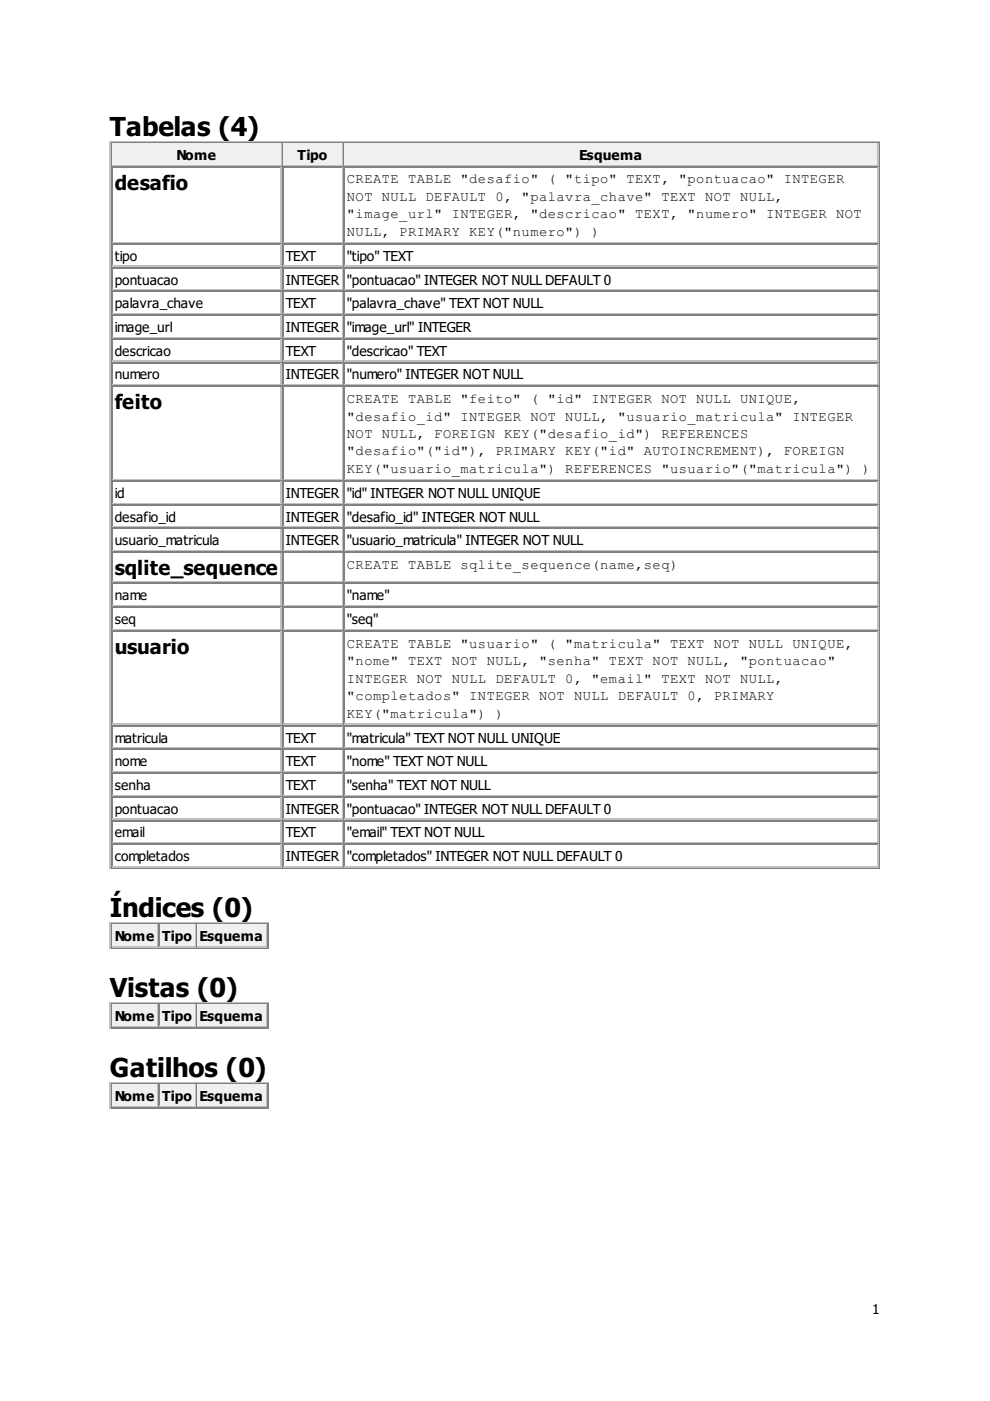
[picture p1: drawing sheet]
<svg xmlns="http://www.w3.org/2000/svg" width="210mm" height="297mm" viewBox="0 0 210 297" stroke-linecap="round" stroke-linejoin="round" font-family="sans-serif">
<defs><g id="words">
<g font-size="5.6">
<text x="23.3" y="28.8">Tabelas (4)</text>
<text x="23.3" y="194.5">Índices (0)</text>
<text x="23.3" y="211.4">Vistas (0)</text>
<text x="23.3" y="228.3">Gatilhos (0)</text>
</g>
<g font-size="4.2">
<text x="24.3" y="40.2">desafio</text>
<text x="24.3" y="86.8">feito</text>
<text x="24.3" y="122">sqlite_sequence</text>
<text x="24.3" y="138.6">usuario</text>
</g>
<g font-size="2.9">
<text x="37.4" y="33.9">Nome</text>
<text x="63.1" y="33.9">Tipo</text>
<text x="122.8" y="33.9">Esquema</text>
<text x="73.6" y="38.9">CREATE TABLE &quot;desafio&quot; ( &quot;tipo&quot; TEXT, &quot;pontuacao&quot; INTEGER</text>
<text x="73.6" y="42.6">NOT NULL DEFAULT 0, &quot;palavra_chave&quot; TEXT NOT NULL,</text>
<text x="73.6" y="46.3">&quot;image_url&quot; INTEGER, &quot;descricao&quot; TEXT, &quot;numero&quot; INTEGER NOT</text>
<text x="73.6" y="50">NULL, PRIMARY KEY(&quot;numero&quot;) )</text>
<text x="24.3" y="55.3">tipo</text>
<text x="60.6" y="55.3">TEXT</text>
<text x="73.6" y="55.3">&quot;tipo&quot; TEXT</text>
<text x="24.3" y="60.3">pontuacao</text>
<text x="24.3" y="65.4">palavra_chave</text>
<text x="60.6" y="60.3">INTEGER</text>
<text x="60.6" y="65.4">TEXT</text>
<text x="73.6" y="60.3">&quot;pontuacao&quot; INTEGER NOT NULL DEFAULT 0</text>
<text x="73.6" y="65.4">&quot;palavra_chave&quot; TEXT NOT NULL</text>
<text x="24.3" y="70.4">image_url</text>
<text x="60.6" y="70.4">INTEGER</text>
<text x="73.6" y="70.4">&quot;image_url&quot; INTEGER</text>
<text x="24.3" y="75.4">descricao</text>
<text x="60.6" y="75.4">TEXT</text>
<text x="73.6" y="75.4">&quot;descricao&quot; TEXT</text>
<text x="24.3" y="80.4">numero</text>
<text x="60.6" y="80.4">INTEGER</text>
<text x="73.6" y="80.4">&quot;numero&quot; INTEGER NOT NULL</text>
<text x="73.6" y="85.5">CREATE TABLE &quot;feito&quot; ( &quot;id&quot; INTEGER NOT NULL UNIQUE,</text>
<text x="73.6" y="89.2">&quot;desafio_id&quot; INTEGER NOT NULL, &quot;usuario_matricula&quot; INTEGER</text>
<text x="73.6" y="92.9">NOT NULL, FOREIGN KEY(&quot;desafio_id&quot;) REFERENCES</text>
<text x="73.6" y="96.6">&quot;desafio&quot;(&quot;id&quot;), PRIMARY KEY(&quot;id&quot; AUTOINCREMENT), FOREIGN</text>
<text x="73.6" y="100.3">KEY(&quot;usuario_matricula&quot;) REFERENCES &quot;usuario&quot;(&quot;matricula&quot;) )</text>
<text x="24.3" y="105.6">id</text>
<text x="60.6" y="105.6">INTEGER</text>
<text x="73.6" y="105.6">&quot;id&quot; INTEGER NOT NULL UNIQUE</text>
<text x="24.3" y="110.6">desafio_id</text>
<text x="60.6" y="110.6">INTEGER</text>
<text x="73.6" y="110.6">&quot;desafio_id&quot; INTEGER NOT NULL</text>
<text x="24.3" y="115.6">usuario_matricula</text>
<text x="60.6" y="115.6">INTEGER</text>
<text x="73.6" y="115.6">&quot;usuario_matricula&quot; INTEGER NOT NULL</text>
<text x="73.6" y="120.6">CREATE TABLE sqlite_sequence(name,seq)</text>
<text x="24.3" y="127.3">name</text>
<text x="73.6" y="127.3">&quot;name&quot;</text>
<text x="24.3" y="132.3">seq</text>
<text x="73.6" y="132.3">&quot;seq&quot;</text>
<text x="73.6" y="137.3">CREATE TABLE &quot;usuario&quot; ( &quot;matricula&quot; TEXT NOT NULL UNIQUE,</text>
<text x="73.6" y="141">&quot;nome&quot; TEXT NOT NULL, &quot;senha&quot; TEXT NOT NULL, &quot;pontuacao&quot;</text>
<text x="73.6" y="144.7">INTEGER NOT NULL DEFAULT 0, &quot;email&quot; TEXT NOT NULL,</text>
<text x="73.6" y="148.4">&quot;completados&quot; INTEGER NOT NULL DEFAULT 0, PRIMARY</text>
<text x="73.6" y="152.1">KEY(&quot;matricula&quot;) )</text>
<text x="24.3" y="157.4">matricula</text>
<text x="60.6" y="157.4">TEXT</text>
<text x="73.6" y="157.4">&quot;matricula&quot; TEXT NOT NULL UNIQUE</text>
<text x="24.3" y="162.5">nome</text>
<text x="24.3" y="167.5">senha</text>
<text x="60.6" y="162.5">TEXT</text>
<text x="60.6" y="167.5">TEXT</text>
<text x="73.6" y="162.5">&quot;nome&quot; TEXT NOT NULL</text>
<text x="73.6" y="167.5">&quot;senha&quot; TEXT NOT NULL</text>
<text x="24.3" y="172.5">pontuacao</text>
<text x="60.6" y="172.5">INTEGER</text>
<text x="73.6" y="172.5">&quot;pontuacao&quot; INTEGER NOT NULL DEFAULT 0</text>
<text x="24.3" y="177.5">email</text>
<text x="60.6" y="177.5">TEXT</text>
<text x="73.6" y="177.5">&quot;email&quot; TEXT NOT NULL</text>
<text x="24.3" y="182.6">completados</text>
<text x="60.6" y="182.6">INTEGER</text>
<text x="73.6" y="182.6">&quot;completados&quot; INTEGER NOT NULL DEFAULT 0</text>
<text x="24.3" y="199.5">Nome</text>
<text x="34.4" y="199.5">Tipo</text>
<text x="42.3" y="199.5">Esquema</text>
<text x="24.3" y="216.4">Nome</text>
<text x="34.4" y="216.4">Tipo</text>
<text x="42.3" y="216.4">Esquema</text>
<text x="24.3" y="233.4">Nome</text>
<text x="34.4" y="233.4">Tipo</text>
<text x="42.3" y="233.4">Esquema</text>
<text x="184.9" y="278.6">1</text>
</g>
</g></defs>
<path d="M23.4 29.9v154.2M23.5 30h163M23.8 35.1h36M59.7 30.4v4.5" fill="none" stroke="#c0c0c0" stroke-width=".26"/>
<path d="M23.7 30.2v5M23.8 30.3h36M186.4 30.2v153.7M23.5 184h163" fill="none" stroke="#808080" stroke-width=".26"/>
<g fill="#f0f0f0">
<path d="M23.8 30.4h35.7v4.5h-35.7z"/>
<path d="M37.3 31h8.7v3.4h-8.7z"/>
</g>
<path d="M59.9 30.2v5M60.1 30.3h12.7" fill="none" stroke="#808080" stroke-width=".26"/>
<path d="M60.1 35.1h12.7M72.6 30.4v4.5" fill="none" stroke="#c0c0c0" stroke-width=".26"/>
<g fill="#f0f0f0">
<path d="M60.1 30.4h12.4v4.5h-12.4z"/>
<path d="M63 31h6.6v3.4h-6.6z"/>
</g>
<path d="M72.9 30.2v5M73 30.3h113.3" fill="none" stroke="#808080" stroke-width=".26"/>
<path d="M73 35.1h113.3M186.1 30.4v4.5" fill="none" stroke="#c0c0c0" stroke-width=".26"/>
<g fill="#f0f0f0">
<path d="M73 30.4h113v4.5h-113z"/>
<path d="M122.8 31h13.5v3.4h-13.5z"/>
</g>
<g fill="none" stroke="#808080" stroke-width=".26">
<path d="M23.7 35.2v148.7M23.8 35.3h36M59.9 35.2v148.7M60.1 35.3h12.7M72.9 35.2v148.7M73 35.3h113.3M23.8 51.7h36M23.8 56.8h36M60.1 51.7h12.7M60.1 56.8h12.7M73 51.7h113.3M73 56.8h113.3"/>
<path d="M23.8 61.8h36M23.8 66.8h36M23.8 71.8h36M23.8 76.9h36M60.1 61.8h12.7M60.1 66.8h12.7M60.1 71.8h12.7M60.1 76.9h12.7M73 61.8h113.3M73 66.8h113.3M73 71.8h113.3M73 76.9h113.3"/>
<path d="M23.8 81.9h36M60.1 81.9h12.7M73 81.9h113.3M23.8 102h36M23.8 107h36M23.8 112.1h36M23.8 117.1h36M60.1 102h12.7M60.1 107h12.7M60.1 112.1h12.7M60.1 117.1h12.7M73 102h113.3"/>
<path d="M73 107h113.3M73 112.1h113.3M73 117.1h113.3M23.8 123.7h36M23.8 128.7h36M23.8 133.7h36M60.1 123.7h12.7M60.1 128.7h12.7M60.1 133.7h12.7M73 123.7h113.3M73 128.7h113.3M73 133.7h113.3"/>
<path d="M23.8 153.9h36M23.8 158.9h36M60.1 153.9h12.7M60.1 158.9h12.7M73 153.9h113.3M73 158.9h113.3M23.8 163.9h36M23.8 168.9h36M23.8 174h36M23.8 179h36M60.1 163.9h12.7M60.1 168.9h12.7"/>
<path d="M60.1 174h12.7M60.1 179h12.7M73 163.9h113.3M73 168.9h113.3M73 174h113.3M73 179h113.3M23.7 195.8v5M23.8 195.9h9.8M56.8 195.8v5M23.5 201h33.4"/>
</g>
<g fill="none" stroke="#c0c0c0" stroke-width=".26">
<path d="M59.7 35.5v15.8M72.6 35.5v15.8M186.1 35.5v15.8M23.8 51.5h36M23.8 56.5h36M59.7 51.9v4.5M59.7 56.9v4.5M60.1 51.5h12.7M60.1 56.5h12.7M72.6 51.9v4.5M72.6 56.9v4.5M73 51.5h113.3"/>
<path d="M73 56.5h113.3M186.1 51.9v4.5M186.1 56.9v4.5M23.8 61.5h36M23.8 66.5h36M23.8 71.6h36M23.8 76.6h36M59.7 61.9v4.5M59.7 66.9v4.5M59.7 72v4.5M59.7 77v4.5M60.1 61.5h12.7"/>
<path d="M60.1 66.5h12.7M60.1 71.6h12.7M60.1 76.6h12.7M72.6 61.9v4.5M72.6 66.9v4.5M72.6 72v4.5M72.6 77v4.5M73 61.5h113.3M73 66.5h113.3M73 71.6h113.3M73 76.6h113.3M186.1 61.9v4.5"/>
<path d="M186.1 66.9v4.5M186.1 72v4.5M186.1 77v4.5M23.8 81.6h36M59.7 82v19.6M60.1 81.6h12.7M72.6 82v19.6M73 81.6h113.3M186.1 82v19.6M23.8 101.7h36M23.8 106.8h36M23.8 111.8h36"/>
<path d="M23.8 116.8h36M59.7 102.1v4.5M59.7 107.2v4.5M59.7 112.2v4.5M59.7 117.2v6.1M60.1 101.7h12.7M60.1 106.8h12.7M60.1 111.8h12.7M60.1 116.8h12.7M72.6 102.1v4.5M72.6 107.2v4.5M72.6 112.2v4.5"/>
<path d="M72.6 117.2v6.1M73 101.7h113.3M73 106.8h113.3M73 111.8h113.3M73 116.8h113.3M186.1 102.1v4.5M186.1 107.2v4.5M186.1 112.2v4.5M186.1 117.2v6.1M23.8 123.4h36M23.8 128.5h36M23.8 133.5h36"/>
<path d="M59.7 123.8v4.5M59.7 128.9v4.4M59.7 133.9v19.6M60.1 123.4h12.7M60.1 128.5h12.7M60.1 133.5h12.7M72.6 123.8v4.5M72.6 128.9v4.4M72.6 133.9v19.6M73 123.4h113.3M73 128.5h113.3M73 133.5h113.3"/>
<path d="M186.1 123.8v4.5M186.1 128.9v4.4M186.1 133.9v19.6M23.8 153.6h36M23.8 158.6h36M59.7 154v4.5M59.7 159v4.5M60.1 153.6h12.7M60.1 158.6h12.7M72.6 154v4.5M72.6 159v4.5M73 153.6h113.3"/>
<path d="M73 158.6h113.3M186.1 154v4.5M186.1 159v4.5M23.8 163.6h36M23.8 168.7h36M23.8 173.7h36M23.8 178.7h36M59.7 164v4.5M59.7 169.1v4.5M59.7 174.1v4.5M59.7 179.1v4.5M60.1 163.6h12.7"/>
<path d="M60.1 168.7h12.7M60.1 173.7h12.7M60.1 178.7h12.7M72.6 164v4.5M72.6 169.1v4.5M72.6 174.1v4.5M72.6 179.1v4.5M73 163.6h113.3M73 168.7h113.3M73 173.7h113.3M73 178.7h113.3M186.1 164v4.5"/>
<path d="M186.1 169.1v4.5M186.1 174.1v4.5M186.1 179.1v4.5M23.4 195.5v5.6M23.5 195.7h33.4M23.8 183.8h36M33.5 196.1v4.5M60.1 183.8h12.7M73 183.8h113.3M23.8 200.7h9.8"/>
</g>
<g fill="#f0f0f0">
<path d="M23.8 196.1h9.5v4.5h-9.5z"/>
<path d="M24.3 196.6h8.5v3.4h-8.5z"/>
</g>
<path d="M33.7 195.8v5M33.9 195.9h7.6" fill="none" stroke="#808080" stroke-width=".26"/>
<path d="M41.4 196.1v4.5M33.9 200.7h7.6" fill="none" stroke="#c0c0c0" stroke-width=".26"/>
<g fill="#f0f0f0">
<path d="M33.9 196.1h7.4v4.5h-7.4z"/>
<path d="M34.4 196.6h6.3v3.4h-6.3z"/>
</g>
<path d="M41.7 195.8v5M41.8 195.9h14.8" fill="none" stroke="#808080" stroke-width=".26"/>
<path d="M56.5 196.1v4.5M41.8 200.7h14.8" fill="none" stroke="#c0c0c0" stroke-width=".26"/>
<g fill="#f0f0f0">
<path d="M41.8 196.1h14.6v4.5h-14.6z"/>
<path d="M42.3 196.6h13.5v3.4h-13.5z"/>
</g>
<path d="M23.4 212.5v5.5M23.5 212.6h33.4M23.8 217.6h9.8M33.5 213v4.5" fill="none" stroke="#c0c0c0" stroke-width=".26"/>
<path d="M23.5 217.9h33.4M23.7 212.7v5.1M23.8 212.9h9.8M56.8 212.7v5.1" fill="none" stroke="#808080" stroke-width=".26"/>
<g fill="#f0f0f0">
<path d="M23.8 213h9.5v4.5h-9.5z"/>
<path d="M24.3 213.5h8.5v3.5h-8.5z"/>
</g>
<path d="M33.7 212.7v5.1M33.9 212.9h7.6" fill="none" stroke="#808080" stroke-width=".26"/>
<path d="M33.9 217.6h7.6M41.4 213v4.5" fill="none" stroke="#c0c0c0" stroke-width=".26"/>
<g fill="#f0f0f0">
<path d="M33.9 213h7.4v4.5h-7.4z"/>
<path d="M34.4 213.5h6.3v3.5h-6.3z"/>
</g>
<path d="M41.7 212.7v5.1M41.8 212.9h14.8" fill="none" stroke="#808080" stroke-width=".26"/>
<path d="M41.8 217.6h14.8M56.5 213v4.5" fill="none" stroke="#c0c0c0" stroke-width=".26"/>
<g fill="#f0f0f0">
<path d="M41.8 213h14.6v4.5h-14.6z"/>
<path d="M42.3 213.5h13.5v3.5h-13.5z"/>
</g>
<path d="M23.4 229.4v5.5M23.5 229.5h33.4M23.8 234.6h9.8M33.5 229.9v4.5" fill="none" stroke="#c0c0c0" stroke-width=".26"/>
<path d="M23.5 234.8h33.4M23.7 229.7v5M23.8 229.8h9.8M56.8 229.7v5" fill="none" stroke="#808080" stroke-width=".26"/>
<g fill="#f0f0f0">
<path d="M23.8 229.9h9.5v4.5h-9.5z"/>
<path d="M24.3 230.5h8.5v3.4h-8.5z"/>
</g>
<path d="M33.7 229.7v5M33.9 229.8h7.6" fill="none" stroke="#808080" stroke-width=".26"/>
<path d="M33.9 234.6h7.6M41.4 229.9v4.5" fill="none" stroke="#c0c0c0" stroke-width=".26"/>
<g fill="#f0f0f0">
<path d="M33.9 229.9h7.4v4.5h-7.4z"/>
<path d="M34.4 230.5h6.3v3.4h-6.3z"/>
</g>
<path d="M41.7 229.7v5M41.8 229.8h14.8" fill="none" stroke="#808080" stroke-width=".26"/>
<path d="M41.8 234.6h14.8M56.5 229.9v4.5" fill="none" stroke="#c0c0c0" stroke-width=".26"/>
<g fill="#f0f0f0">
<path d="M41.8 229.9h14.6v4.5h-14.6z"/>
<path d="M42.3 230.5h13.5v3.4h-13.5z"/>
</g>
<use href="#words"/>
</svg>
